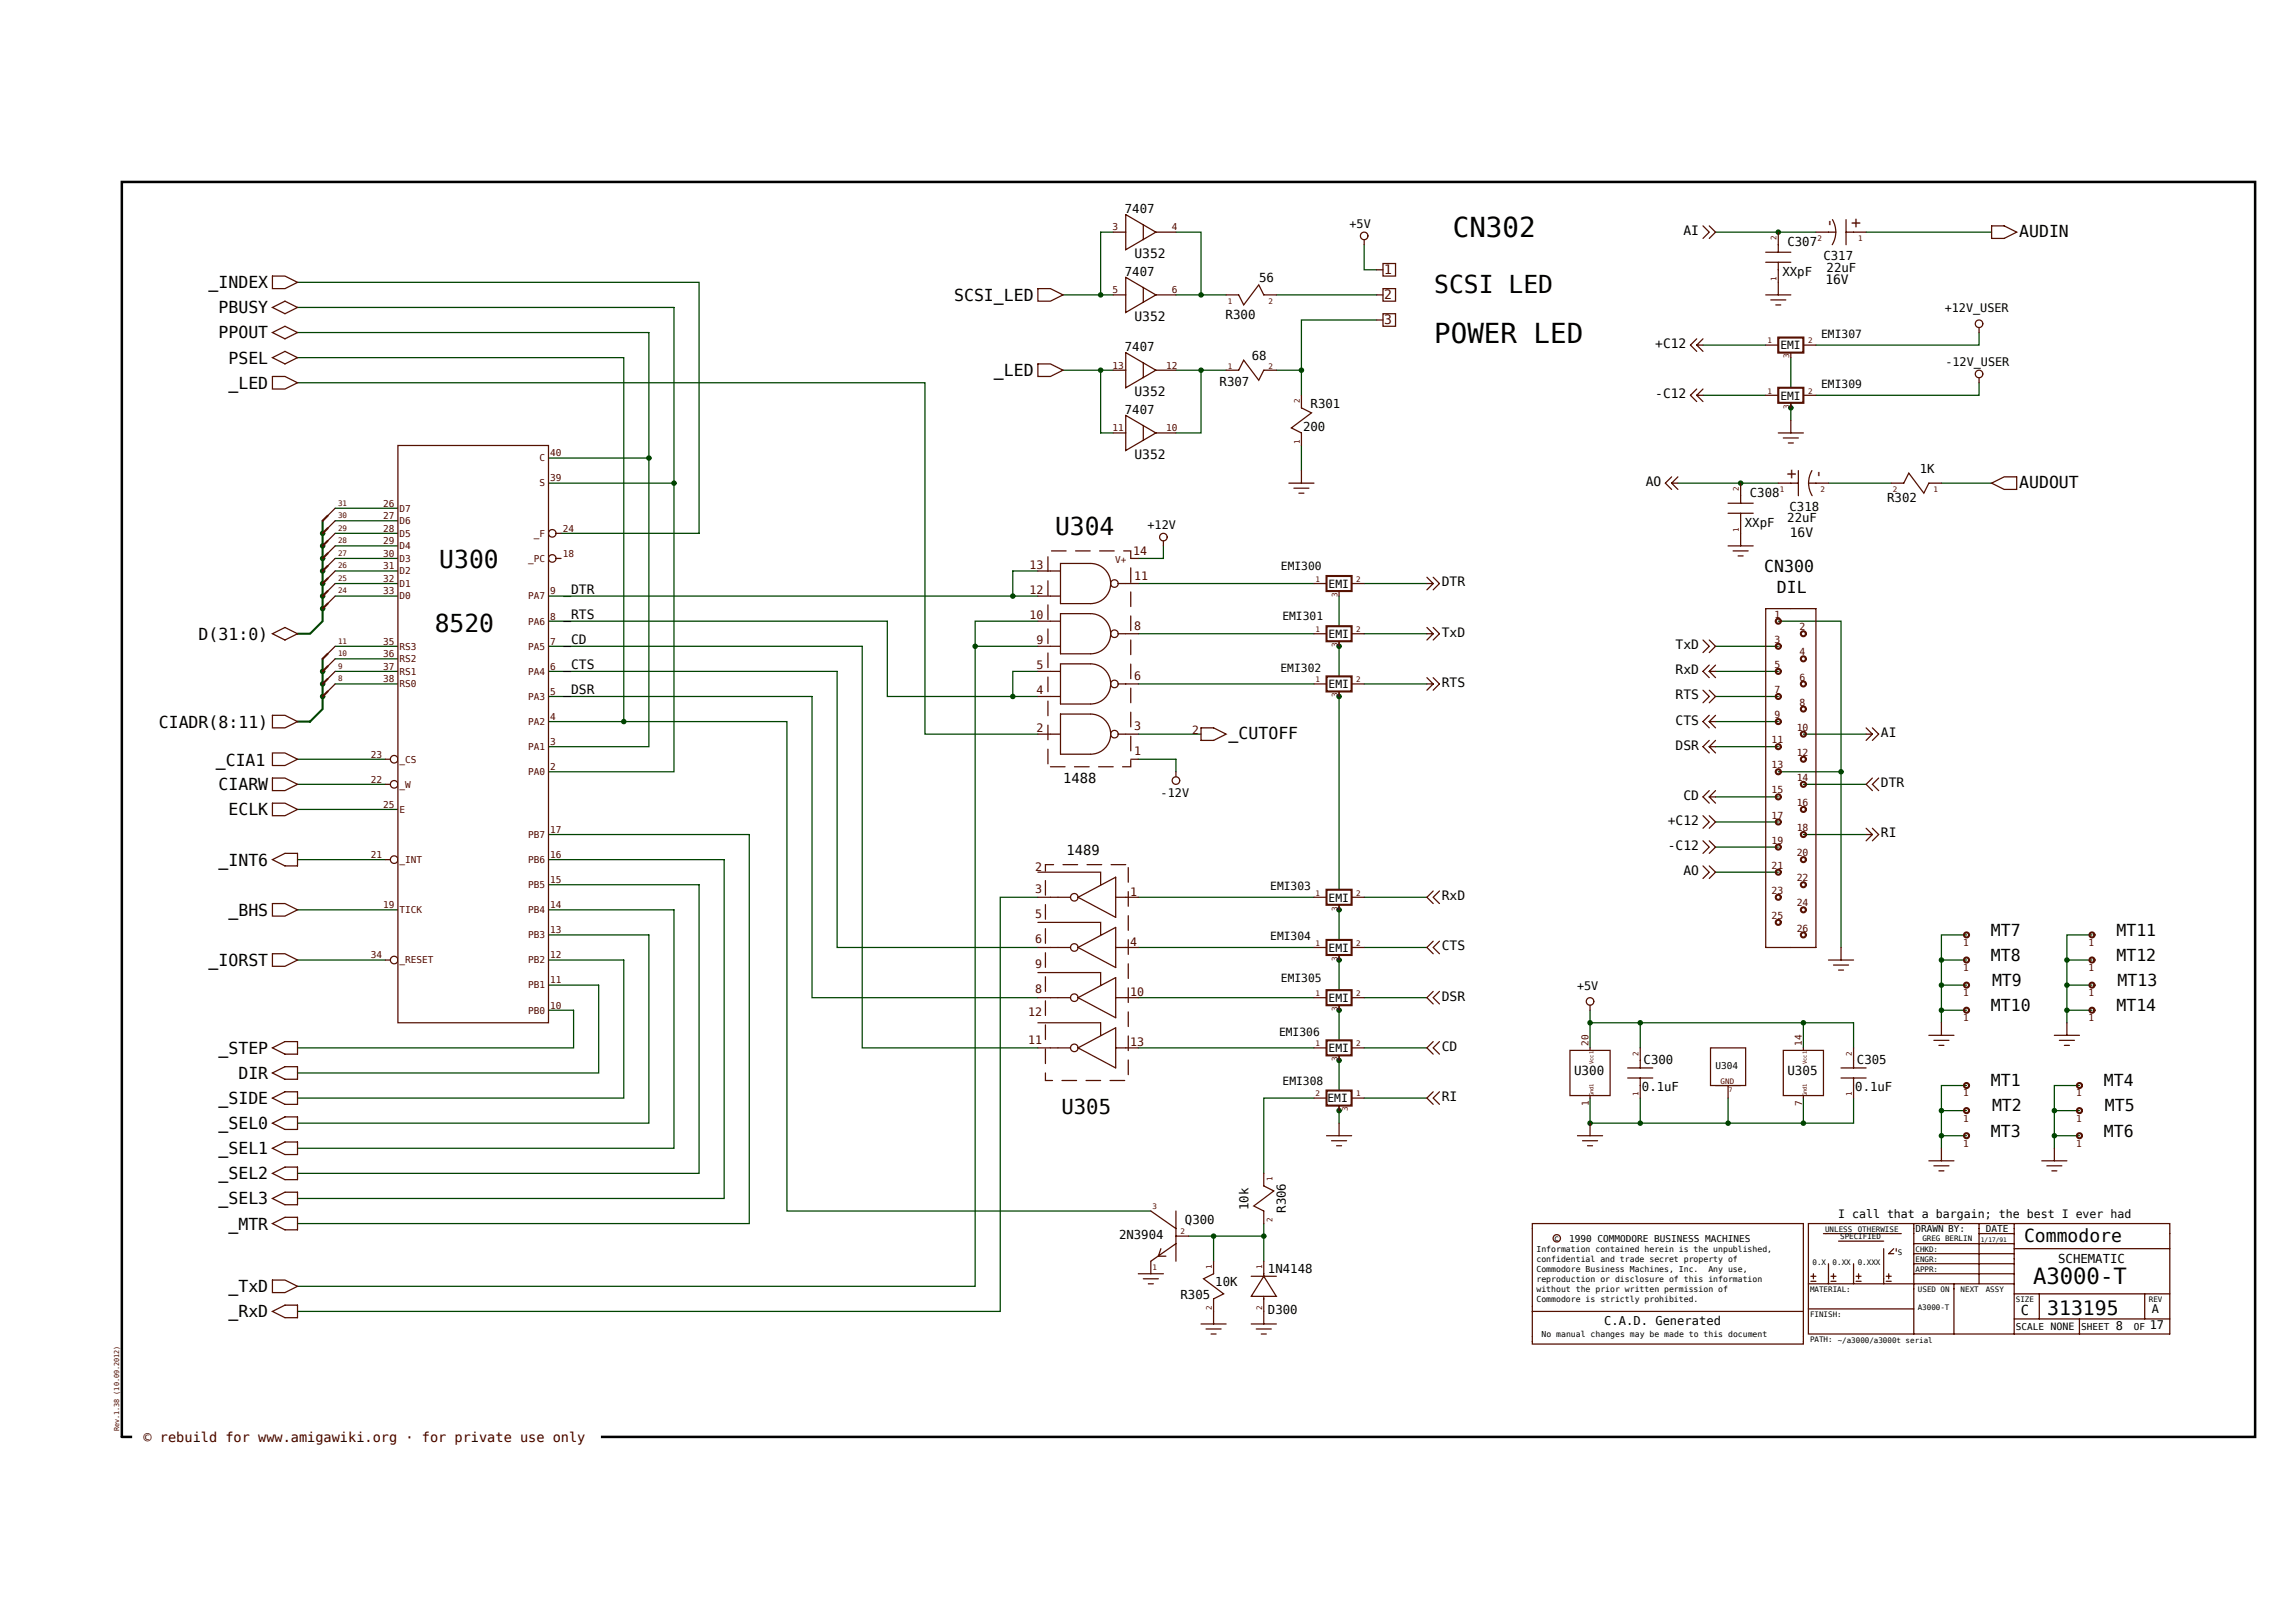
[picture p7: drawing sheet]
<svg xmlns="http://www.w3.org/2000/svg" width="420mm" height="297mm" viewBox="0 0 420 297" stroke-linecap="round" stroke-linejoin="round" font-family="sans-serif">
<defs><g id="words">
<g font-size="5">
<text x="265.9" y="43.4">CN302</text>
<text x="262.5" y="62.7">POWER LED</text>
</g>
<g font-size="4.5">
<text x="262.5" y="53.7">SCSI LED</text>
<text x="193.1" y="97.8">U304</text>
<text x="80.4" y="103.9">U300</text>
<text x="79.6" y="115.7">8520</text>
</g>
<text font-size="4.1" x="372.1" y="235">A3000-T</text>
<text font-size="3.8" x="194.3" y="203.8">U305</text>
<text font-size="3.6" x="374.7" y="240.6">313195</text>
<text font-size="3.3" x="370.4" y="227.3">Commodore</text>
<g font-size="3" fill="#500">
<text x="335.7" y="41.8" transform="rotate(-90 335.7 41.8)">-</text>
<text x="340.6" y="41.8" transform="rotate(-90 340.6 41.8)">+</text>
<text x="328.8" y="87.7" transform="rotate(-90 328.8 87.7)">+</text>
<text x="333.7" y="87.7" transform="rotate(-90 333.7 87.7)">-</text>
</g>
<g font-size="3">
<text x="369.5" y="43.3">AUDIN</text>
<text x="38.2" y="52.8">_INDEX</text>
<text x="40" y="57.4">PBUSY</text>
<text x="174.6" y="55.1">SCSI_LED</text>
<text x="40" y="61.9">PPOUT</text>
<text x="41.8" y="71.1">_LED</text>
<text x="41.8" y="66.5">PSEL</text>
<text x="181.9" y="68.8">_LED</text>
<text x="369.5" y="89.3">AUDOUT</text>
<text x="322.9" y="104.7">CN300</text>
<text x="325.2" y="108.5">DIL</text>
<text x="36.3" y="117.1">D(31:0)</text>
<text x="29.1" y="133.1">CIADR(8:11)</text>
<text x="224.8" y="135.2">_CUTOFF</text>
<text x="39.5" y="140.2">_CIA1</text>
<text x="40" y="144.6">CIARW</text>
<text x="41.8" y="149.2">ECLK</text>
<text x="40" y="158.4">_INT6</text>
<text x="41.8" y="167.6">_BHS</text>
<text x="364.4" y="171.2">MT7</text>
<text x="387.3" y="171.2">MT11</text>
<text x="38.2" y="176.8">_IORST</text>
<text x="364.4" y="175.8">MT8</text>
<text x="387.3" y="175.8">MT12</text>
<text x="364.4" y="185">MT10</text>
<text x="364.6" y="180.4">MT9</text>
<text x="387.3" y="185">MT14</text>
<text x="387.5" y="180.4">MT13</text>
<text x="40" y="192.8">_STEP</text>
<text x="43.6" y="197.4">DIR</text>
<text x="40" y="202">_SIDE</text>
<text x="364.4" y="198.8">MT1</text>
<text x="364.6" y="203.4">MT2</text>
<text x="385" y="198.8">MT4</text>
<text x="385.2" y="203.4">MT5</text>
<text x="40" y="206.6">_SEL0</text>
<text x="364.4" y="208">MT3</text>
<text x="385" y="208">MT6</text>
<text x="40" y="211.2">_SEL1</text>
<text x="40" y="215.8">_SEL2</text>
<text x="40" y="220.4">_SEL3</text>
<text x="41.8" y="225">_MTR</text>
<text x="41.8" y="236.5">_TxD</text>
<text x="41.8" y="241.1">_RxD</text>
</g>
<g font-size="2.5">
<text x="194.6" y="143.2">1488</text>
<text x="195.2" y="156.5">1489</text>
<text x="369.8" y="240.6">C</text>
</g>
<text font-size="2.5" fill="#300" x="26.3" y="263.9">© rebuild for www.amigawiki.org · for private use only</text>
<g font-size="2.4">
<text x="207.6" y="47.2">U352</text>
<text x="308.1" y="43">AI</text>
<text x="334" y="52.1">16V</text>
<text x="207.6" y="58.7">U352</text>
<text x="302.9" y="63.7">+C12</text>
<text x="207.6" y="72.5">U352</text>
<text x="302.9" y="72.9">-C12</text>
<text x="207.6" y="84">U352</text>
<text x="301.2" y="88.9">AO</text>
<text x="327.5" y="98.3">16V</text>
<text x="263.9" y="107.3">DTR</text>
<text x="103.1" y="108.6">_DTR</text>
<text x="103.1" y="113.2">_RTS</text>
<text x="103.1" y="117.8">_CD</text>
<text x="263.9" y="116.5">TxD</text>
<text x="306.6" y="118.8">TxD</text>
<text x="103.1" y="122.4">_CTS</text>
<text x="263.9" y="125.7">RTS</text>
<text x="306.6" y="123.4">RxD</text>
<text x="103.1" y="127">_DSR</text>
<text x="306.6" y="128">RTS</text>
<text x="306.6" y="137.2">DSR</text>
<text x="306.6" y="132.6">CTS</text>
<text x="344.2" y="134.9">AI</text>
<text x="308.1" y="146.4">CD</text>
<text x="344.2" y="144.1">DTR</text>
<text x="305.2" y="155.5">-C12</text>
<text x="305.2" y="151">+C12</text>
<text x="344.2" y="153.3">RI</text>
<text x="308.1" y="160.1">AO</text>
<text x="263.9" y="164.7">RxD</text>
<text x="263.9" y="173.9">CTS</text>
<text x="263.9" y="183.1">DSR</text>
<text x="263.9" y="192.3">CD</text>
<text x="263.9" y="201.5">RI</text>
</g>
<g font-size="2.4" fill="#500">
<text x="253.3" y="50.1">1</text>
<text x="253.3" y="54.7">2</text>
<text x="253.3" y="59.2">3</text>
</g>
<g font-size="2.3">
<text x="205.9" y="39">7407</text>
<text x="327.1" y="45">C307</text>
<text x="333.7" y="47.6">C317</text>
<text x="205.9" y="50.4">7407</text>
<text x="230.4" y="51.7">56</text>
<text x="326.2" y="50.4">XXpF</text>
<text x="334.3" y="49.8">22uF</text>
<text x="224.3" y="58.4">R300</text>
<text x="205.9" y="64.2">7407</text>
<text x="229.1" y="65.9">68</text>
<text x="223.2" y="70.6">R307</text>
<text x="205.9" y="75.7">7407</text>
<text x="239.8" y="74.7">R301</text>
<text x="238.5" y="78.9">200</text>
<text x="351.3" y="86.5">1K</text>
<text x="320.2" y="90.9">C308</text>
<text x="327.1" y="95.5">22uF</text>
<text x="327.5" y="93.5">C318</text>
<text x="345.4" y="91.8">R302</text>
<text x="319.3" y="96.4">XXpF</text>
<text x="288.1" y="196.8">U300</text>
<text x="300.8" y="194.8">C300</text>
<text x="327.1" y="196.8">U305</text>
<text x="339.8" y="194.8">C305</text>
<text x="300.5" y="199.6">0.1uF</text>
<text x="339.5" y="199.6">0.1uF</text>
<text x="228.5" y="221.4" transform="rotate(-90 228.5 221.4)">10k</text>
<text x="235.3" y="222" transform="rotate(-90 235.3 222)">R306</text>
<text x="204.8" y="226.7">2N3904</text>
<text x="216.8" y="224">Q300</text>
<text x="232" y="233">1N4148</text>
<text x="376.7" y="231.1">SCHEMATIC</text>
<text x="216" y="237.6">R305</text>
<text x="222.4" y="235.3">10K</text>
<text x="232" y="240.4">D300</text>
</g>
<g font-size="2.2">
<text x="247" y="41.7">+5V</text>
<text x="355.9" y="57.1">+12V_USER</text>
<text x="356" y="66.9">-12V_USER</text>
<text x="210" y="96.8">+12V</text>
<text x="212.4" y="145.9">-12V</text>
<text x="288.6" y="181.1">+5V</text>
<text x="293.6" y="242.4">C.A.D. Generated</text>
<text x="387.2" y="243.4">8</text>
<text x="393.4" y="243.3">17</text>
<text x="393.8" y="240.3">A</text>
</g>
<g font-size="2.1">
<text x="325.8" y="64">EMI</text>
<text x="333.3" y="61.8">EMI307</text>
<text x="333.3" y="71">EMI309</text>
<text x="325.8" y="73.1">EMI</text>
<text x="234.4" y="104.3">EMI300</text>
<text x="243.1" y="107.6">EMI</text>
<text x="234.7" y="113.5">EMI301</text>
<text x="243.1" y="116.8">EMI</text>
<text x="234.3" y="123.1">EMI302</text>
<text x="243.1" y="126">EMI</text>
<text x="232.5" y="162.9">EMI303</text>
<text x="243.1" y="165">EMI</text>
<text x="232.5" y="172">EMI304</text>
<text x="234.4" y="179.7">EMI305</text>
<text x="243.1" y="174.2">EMI</text>
<text x="243.1" y="183.4">EMI</text>
<text x="234.1" y="189.6">EMI306</text>
<text x="243.1" y="192.6">EMI</text>
<text x="234.7" y="198.6">EMI308</text>
<text x="242.9" y="201.7">EMI</text>
<text x="336.4" y="222.9">I call that a bargain; the best I ever had</text>
</g>
<g font-size="2.1" fill="#500">
<text x="207.4" y="101.5">14</text>
<text x="188.4" y="104.1">13</text>
<text x="207.5" y="106.1">11</text>
<text x="188.4" y="108.7">12</text>
<text x="188.4" y="113.3">10</text>
<text x="189.7" y="117.8">9</text>
<text x="207.5" y="115.3">8</text>
<text x="189.7" y="122.4">5</text>
<text x="207.5" y="124.5">6</text>
<text x="189.7" y="127">4</text>
<text x="189.7" y="133.9">2</text>
<text x="207.5" y="133.7">3</text>
<text x="218.2" y="134.3">2</text>
<text x="207.5" y="138.2">1</text>
<text x="189.4" y="159.3">2</text>
<text x="189.4" y="163.4">3</text>
<text x="206.8" y="163.9">1</text>
<text x="189.4" y="168">5</text>
<text x="189.4" y="172.6">6</text>
<text x="206.8" y="173.1">4</text>
<text x="189.4" y="177.2">9</text>
<text x="188.1" y="185.9">12</text>
<text x="189.4" y="181.8">8</text>
<text x="206.8" y="182.3">10</text>
<text x="188.1" y="191">11</text>
<text x="206.8" y="191.4">13</text>
</g>
<g font-size="1.8" fill="#500">
<text x="324.7" y="113.1">1</text>
<text x="324.7" y="117.6">3</text>
<text x="329.3" y="115.3">2</text>
<text x="329.3" y="119.9">4</text>
<text x="324.7" y="122.2">5</text>
<text x="329.3" y="124.5">6</text>
<text x="324.7" y="126.8">7</text>
<text x="324.7" y="131.4">9</text>
<text x="329.3" y="129.1">8</text>
<text x="324.2" y="136">11</text>
<text x="328.8" y="133.7">10</text>
<text x="324.2" y="140.6">13</text>
<text x="328.8" y="142.9">14</text>
<text x="328.8" y="138.3">12</text>
<text x="324.2" y="145.2">15</text>
<text x="324.2" y="149.8">17</text>
<text x="328.8" y="147.5">16</text>
<text x="324.2" y="154.4">19</text>
<text x="328.8" y="152.1">18</text>
<text x="324.2" y="159">21</text>
<text x="328.8" y="161.3">22</text>
<text x="328.8" y="156.7">20</text>
<text x="324.2" y="163.6">23</text>
<text x="328.8" y="165.9">24</text>
<text x="324.2" y="168.2">25</text>
<text x="328.8" y="170.5">26</text>
</g>
<g font-size="1.7" fill="#500">
<text x="203.6" y="42.2">3</text>
<text x="214.5" y="42.2">4</text>
<text x="203.6" y="53.7">5</text>
<text x="214.5" y="53.7">6</text>
<text x="203.6" y="67.4">13</text>
<text x="213.4" y="67.4">12</text>
<text x="100.7" y="83.5">40</text>
<text x="203.6" y="78.9">11</text>
<text x="213.4" y="78.9">10</text>
<text x="98.7" y="84.4">C</text>
<text x="98.7" y="89">S</text>
<text x="100.7" y="88.1">39</text>
<text x="70.1" y="92.7">26</text>
<text x="70.1" y="95">27</text>
<text x="73.1" y="93.6">D7</text>
<text x="73.1" y="95.9">D6</text>
<text x="70.1" y="97.3">28</text>
<text x="70.1" y="99.6">29</text>
<text x="70.1" y="101.9">30</text>
<text x="73.1" y="98.2">D5</text>
<text x="73.1" y="100.5">D4</text>
<text x="97.7" y="98.2">_F</text>
<text x="103" y="101.9">18</text>
<text x="103" y="97.3">24</text>
<text x="70.1" y="104.2">31</text>
<text x="70.1" y="106.5">32</text>
<text x="73.1" y="105.1">D2</text>
<text x="73.1" y="102.8">D3</text>
<text x="73.1" y="107.4">D1</text>
<text x="96.7" y="102.8">_PC</text>
<text x="204.1" y="103">V+</text>
<text x="70.1" y="108.8">33</text>
<text x="73.1" y="109.7">D0</text>
<text x="96.7" y="109.7">PA7</text>
<text x="100.7" y="108.8">9</text>
<text x="100.7" y="113.4">8</text>
<text x="70.1" y="118">35</text>
<text x="73.1" y="118.9">RS3</text>
<text x="96.7" y="114.3">PA6</text>
<text x="96.7" y="118.9">PA5</text>
<text x="100.7" y="118">7</text>
<text x="70.1" y="124.9">38</text>
<text x="70.1" y="122.6">37</text>
<text x="70.1" y="120.3">36</text>
<text x="73.1" y="125.8">RS0</text>
<text x="73.1" y="123.5">RS1</text>
<text x="73.1" y="121.2">RS2</text>
<text x="96.7" y="123.5">PA4</text>
<text x="100.7" y="122.6">6</text>
<text x="96.7" y="128.1">PA3</text>
<text x="100.7" y="131.7">4</text>
<text x="100.7" y="127.1">5</text>
<text x="96.7" y="132.7">PA2</text>
<text x="96.7" y="137.3">PA1</text>
<text x="100.7" y="136.3">3</text>
<text x="67.8" y="138.6">23</text>
<text x="67.8" y="143.2">22</text>
<text x="73.1" y="139.5">_CS</text>
<text x="96.7" y="141.8">PA0</text>
<text x="100.7" y="140.9">2</text>
<text x="70.1" y="147.8">25</text>
<text x="73.1" y="144.1">_W</text>
<text x="73.1" y="148.7">E</text>
<text x="96.7" y="153.3">PB7</text>
<text x="100.7" y="152.4">17</text>
<text x="67.8" y="157">21</text>
<text x="73.1" y="157.9">_INT</text>
<text x="96.7" y="157.9">PB6</text>
<text x="100.7" y="157">16</text>
<text x="100.7" y="161.6">15</text>
<text x="70.1" y="166.2">19</text>
<text x="73.1" y="167.1">TICK</text>
<text x="96.7" y="167.1">PB4</text>
<text x="96.7" y="162.5">PB5</text>
<text x="100.7" y="166.2">14</text>
<text x="96.7" y="171.7">PB3</text>
<text x="100.7" y="170.8">13</text>
<text x="359.3" y="173.1">1</text>
<text x="382.2" y="173.1">1</text>
<text x="67.8" y="175.4">34</text>
<text x="73.1" y="176.3">_RESET</text>
<text x="96.7" y="176.3">PB2</text>
<text x="100.7" y="175.4">12</text>
<text x="100.7" y="180">11</text>
<text x="359.3" y="177.7">1</text>
<text x="382.2" y="177.7">1</text>
<text x="96.7" y="185.5">PB0</text>
<text x="96.7" y="180.9">PB1</text>
<text x="100.7" y="184.6">10</text>
<text x="359.3" y="182.3">1</text>
<text x="382.2" y="182.3">1</text>
<text x="290.7" y="191.4" transform="rotate(-90 290.7 191.4)">20</text>
<text x="329.8" y="191.4" transform="rotate(-90 329.8 191.4)">14</text>
<text x="359.3" y="186.9">1</text>
<text x="382.2" y="186.9">1</text>
<text x="290.8" y="202.3" transform="rotate(-90 290.8 202.3)">1</text>
<text x="329.8" y="202.3" transform="rotate(-90 329.8 202.3)">7</text>
<text x="359.3" y="200.6">1</text>
<text x="379.9" y="200.6">1</text>
<text x="359.3" y="209.8">1</text>
<text x="359.3" y="205.2">1</text>
<text x="379.9" y="209.8">1</text>
<text x="379.9" y="205.2">1</text>
</g>
<g font-size="1.7">
<text x="313.9" y="195.6">U304</text>
<text x="287.2" y="227.3">1990 COMMODORE BUSINESS MACHINES</text>
<text x="350.5" y="225.4">DRAWN BY:</text>
<text x="363.4" y="225.4">DATE</text>
<text x="368.9" y="243.4">SCALE NONE</text>
<text x="380.9" y="243.4">SHEET</text>
<text x="390.5" y="243.4">OF</text>
</g>
<g font-size="1.5">
<text x="284.4" y="227.1">c</text>
<text x="281.2" y="229.1">Information contained herein is the unpublished,</text>
<text x="281.2" y="230.9">confidential and trade secret property of</text>
<text x="281.2" y="232.8">Commodore Business Machines, Inc.</text>
<text x="312.6" y="232.8">Any use,</text>
<text x="281.2" y="234.6">reproduction or disclosure of this information</text>
<text x="281.2" y="236.5">without the prior written permission of</text>
<text x="281.2" y="238.3">Commodore is strictly prohibited.</text>
<text x="282.1" y="244.7">No manual changes may be made to this document</text>
</g>
<g font-size="1.4" fill="#500">
<text x="325.1" y="43.9" transform="rotate(-90 325.1 43.9)">2</text>
<text x="332.6" y="44.1">2</text>
<text x="340.1" y="44.1">1</text>
<text x="325.1" y="51.4" transform="rotate(-90 325.1 51.4)">1</text>
<text x="224.7" y="55.6">1</text>
<text x="232.1" y="55.6">2</text>
<text x="323.4" y="62.8">1</text>
<text x="327.4" y="65.6" transform="rotate(-90 327.4 65.6)">3</text>
<text x="330.9" y="62.8">2</text>
<text x="224.7" y="67.4">1</text>
<text x="232.1" y="67.4">2</text>
<text x="237.9" y="73.8" transform="rotate(-90 237.9 73.8)">2</text>
<text x="323.4" y="72">1</text>
<text x="327.4" y="74.8" transform="rotate(-90 327.4 74.8)">3</text>
<text x="330.9" y="72">2</text>
<text x="237.9" y="81.2" transform="rotate(-90 237.9 81.2)">1</text>
<text x="318.2" y="89.9" transform="rotate(-90 318.2 89.9)">2</text>
<text x="61.9" y="94.8">30</text>
<text x="61.9" y="92.5">31</text>
<text x="325.7" y="90">1</text>
<text x="333.2" y="90">2</text>
<text x="346.4" y="90">2</text>
<text x="353.8" y="90">1</text>
<text x="61.9" y="101.7">27</text>
<text x="61.9" y="99.4">28</text>
<text x="61.9" y="97.1">29</text>
<text x="318.2" y="97.3" transform="rotate(-90 318.2 97.3)">1</text>
<text x="61.9" y="106.3">25</text>
<text x="61.9" y="104">26</text>
<text x="240.8" y="106.5">1</text>
<text x="248.2" y="106.5">2</text>
<text x="61.9" y="108.6">24</text>
<text x="244.8" y="109.2" transform="rotate(-90 244.8 109.2)">3</text>
<text x="61.9" y="117.8">11</text>
<text x="240.8" y="115.7">1</text>
<text x="244.8" y="118.4" transform="rotate(-90 244.8 118.4)">3</text>
<text x="248.2" y="115.7">2</text>
<text x="61.9" y="124.7">8</text>
<text x="61.9" y="122.4">9</text>
<text x="61.9" y="120.1">10</text>
<text x="240.8" y="124.9">1</text>
<text x="248.2" y="124.9">2</text>
<text x="244.8" y="127.6" transform="rotate(-90 244.8 127.6)">3</text>
<text x="240.8" y="163.9">1</text>
<text x="244.8" y="166.6" transform="rotate(-90 244.8 166.6)">3</text>
<text x="248.2" y="163.9">2</text>
<text x="240.8" y="173.1">1</text>
<text x="248.2" y="173.1">2</text>
<text x="244.8" y="175.8" transform="rotate(-90 244.8 175.8)">3</text>
<text x="240.8" y="182.3">1</text>
<text x="244.8" y="185" transform="rotate(-90 244.8 185)">3</text>
<text x="248.2" y="182.3">2</text>
<text x="240.8" y="191.4">1</text>
<text x="248.2" y="191.4">2</text>
<text x="244.8" y="194.2" transform="rotate(-90 244.8 194.2)">3</text>
<text x="299.9" y="193.2" transform="rotate(-90 299.9 193.2)">2</text>
<text x="338.9" y="193.2" transform="rotate(-90 338.9 193.2)">2</text>
<text x="240.8" y="200.6">2</text>
<text x="246.7" y="203.4" transform="rotate(-90 246.7 203.4)">3</text>
<text x="248.2" y="200.6">1</text>
<text x="299.9" y="200.6" transform="rotate(-90 299.9 200.6)">1</text>
<text x="314.9" y="198.3">GND</text>
<text x="338.9" y="200.6" transform="rotate(-90 338.9 200.6)">1</text>
<text x="210.9" y="221.3">3</text>
<text x="232.9" y="216.2" transform="rotate(-90 232.9 216.2)">1</text>
<text x="216.1" y="225.9">2</text>
<text x="232.9" y="223.6" transform="rotate(-90 232.9 223.6)">2</text>
<text x="210.9" y="232.3">1</text>
<text x="221.8" y="232.2" transform="rotate(-90 221.8 232.2)">1</text>
<text x="231" y="232.2" transform="rotate(-90 231 232.2)">1</text>
<text x="221.8" y="239.7" transform="rotate(-90 221.8 239.7)">2</text>
<text x="231" y="239.7" transform="rotate(-90 231 239.7)">2</text>
</g>
<g font-size="1.4">
<text x="334" y="225.4">UNLESS</text>
<text x="336.8" y="226.8">SPECIFIED</text>
<text x="340" y="225.4">OTHERWISE</text>
<text x="351.8" y="227.1">GREG BERLIN</text>
<text x="331.7" y="231.4">0.X</text>
<text x="335.4" y="231.4">0.XX</text>
<text x="340" y="231.4">0.XXX</text>
<text x="347.3" y="229.6">S</text>
<text x="350.5" y="232.8">APPR:</text>
<text x="350.5" y="230.9">ENGR:</text>
<text x="350.5" y="229.1">CHKD:</text>
<text x="331.3" y="236.5">MATERIAL:</text>
<text x="351" y="239.7">A3000-T</text>
<text x="351" y="236.5">USED ON</text>
<text x="358.8" y="236.5">NEXT</text>
<text x="363.4" y="236.5">ASSY</text>
<text x="368.9" y="238.3">SIZE</text>
<text x="393.3" y="238.3">REV</text>
<text x="331.3" y="245.6">PATH: ~/a3000/a3000t serial</text>
<text x="331.3" y="241.1">FINISH:</text>
</g>
<text font-size="1.2" fill="#300" x="21.8" y="262" transform="rotate(-90 21.8 262)">Rev.1.38 (10.09.2012)</text>
<text font-size="1.1" fill="#500" x="316.4" y="199.9">7</text>
<text font-size="1.1" x="362.5" y="227.2">1/17/91</text>
<g font-size="1" fill="#500">
<text x="291.6" y="194.8" transform="rotate(-90 291.6 194.8)">Vcc1</text>
<text x="330.6" y="194.8" transform="rotate(-90 330.6 194.8)">Vcc1</text>
<text x="291.6" y="200.6" transform="rotate(-90 291.6 200.6)">Gnd1</text>
<text x="330.6" y="200.6" transform="rotate(-90 330.6 200.6)">Gnd1</text>
</g>
</g></defs>
<path d="M22.3 33.3h390.4v229.6h-390.4z" fill="#fff" stroke="#fff" stroke-width=".18"/>
<path d="M22.3 33.3h390.4v229.6h-390.4z" fill="none" stroke="#000" stroke-width=".46"/>
<g fill="none" stroke="#040" stroke-width=".23">
<path d="M54.4 56.3h68.9v84.9h-22.9M54.4 51.7h73.5v45.9h-25.2M201.4 54h2.3M203.7 42.5h-2.3v11.5h-6.9M215.2 42.5h4.6v11.5M215.2 54h9.2M233.6 54h18.3M249.7 44.8v4.6h2.2M251.9 58.6h-13.7v13.7M314 42.5h18.3M341.5 42.5h23M54.4 70h114.9v64.3h20.6"/>
<path d="M54.4 60.9h64.3v75.7h-18.3M54.4 65.4h59.8v66.6M194.5 67.7h6.9v11.5h2.3M201.4 67.7h2.3M215.2 67.7h9.2M219.8 67.7v11.5h-4.6M233.6 67.7h4.6M311.7 72.3h11.4M311.7 63.2h11.4M327.7 65.4v11.5M362.2 70v2.3h-29.9M362.2 60.9v2.3h-29.9"/>
<path d="M61.3 95.3h11.5M61.3 97.6h11.5M61.3 93h11.5M61.3 99.9h11.5M100.4 88.4h22.9M100.4 83.8h18.3M212.9 99.9v2.3h-4.6M238.2 81.5v4.6M307.1 88.4h18.3M334.6 88.4h11.5M355.3 88.4h9.2M61.3 106.8h11.5"/>
<path d="M61.3 102.2h11.5M61.3 109.1h11.5M61.3 104.5h11.5M61.3 118.3h11.5M100.4 113.7h62v13.8h27.5M100.4 118.3h57.4v73.5h32.1M100.4 109.1h84.9M178.5 118.3h11.4M189.9 104.5h-4.6v4.6h4.6M189.9 113.7h-11.4v121.7h-124.1M208.3 106.8h32.2M208.3 116h32.2"/>
<path d="M245.1 109.1v96.4M249.7 106.8h11.4M249.7 116h11.4M314 118.3h11.4M325.4 113.7h11.5v59.7M54.4 138.9h16.1M61.3 125.2h11.5M61.3 120.6h11.5M61.3 122.9h11.5M100.4 132h43.6v89.6h66.6M100.4 122.9h52.8v50.5h36.7M100.4 127.5h48.2v55.1h41.3"/>
<path d="M189.9 122.9h-4.6v4.6M208.3 125.2h32.2M208.3 134.3h11.5M208.3 138.9h6.9v2.3M249.7 125.2h11.4M314 122.9h11.4M314 127.5h11.4M314 132h11.4M314 136.6h11.4M330 134.3h11.5M54.4 148.1h18.4M54.4 157.3h16.1"/>
<path d="M54.4 143.5h16.1M100.4 157.3h32.1v62h-78.1M100.4 152.7h36.7v71.2h-82.7M314 145.8h11.4M314 150.4h11.4M314 155h11.4M314 159.6h11.4M325.4 141.2h11.5M330 143.5h11.5M330 152.7h11.5M54.4 175.7h16.1M54.4 166.5h18.4"/>
<path d="M100.4 171.1h18.3v34.4h-64.3M100.4 166.5h22.9v43.6h-68.9M100.4 175.7h13.8v25.2h-59.8M100.4 161.9h27.5v52.8h-73.5M189.9 164.2h-6.8v75.8h-128.7M208.3 164.2h32.2M208.3 173.4h32.2M249.7 164.2h11.4M249.7 173.4h11.4M355.3 175.7h4.6M359.9 171.1h-4.6v16.1M378.3 175.7h4.5"/>
<path d="M382.8 171.1h-4.5v13.8M100.4 180.3h9.2v16h-55.2M100.4 184.9h4.6v6.9h-50.6M208.3 182.6h32.2M208.3 191.8h32.2M249.7 182.6h11.4M249.7 191.8h11.4M291 191.8v-4.6h48.2v4.6M291 184.9v2.3M300.2 187.2v4.6M330 187.2v4.6M355.3 180.3h4.6"/>
<path d="M355.3 184.9h4.6M359.9 198.6h-4.6v11.5M378.3 180.3h4.5M378.3 184.9h4.5M378.3 184.9v2.3M380.6 198.6h-4.6v11.5M240.5 200.9h-9.2v13.8M249.7 200.9h11.4M291 200.9v4.6h25.2M300.2 200.9v4.6M316.2 200.9v4.6h23v-4.6M330 200.9v4.6"/>
<path d="M355.3 203.2h4.6M355.3 207.8h4.6M376 203.2h4.6M376 207.8h4.6M217.5 226.2h13.8M222.1 226.2v4.6M231.3 223.9v6.9"/>
</g>
<g fill="#040" stroke="#040" stroke-width=".23">
<circle cx="245.1" cy="184.9" r=".38"/>
<circle cx="245.1" cy="175.7" r=".38"/>
<circle cx="245.1" cy="166.5" r=".38"/>
<circle cx="245.1" cy="118.3" r=".38"/>
<circle cx="300.2" cy="205.5" r=".38"/>
<circle cx="330" cy="187.2" r=".38"/>
<circle cx="291" cy="187.2" r=".38"/>
<circle cx="300.2" cy="187.2" r=".38"/>
<circle cx="238.2" cy="67.7" r=".38"/>
<circle cx="318.5" cy="88.4" r=".38"/>
<circle cx="118.7" cy="83.8" r=".38"/>
<circle cx="245.1" cy="127.5" r=".38"/>
<circle cx="59" cy="122.9" r=".38"/>
<circle cx="59" cy="127.5" r=".38"/>
<circle cx="59" cy="125.2" r=".38"/>
<circle cx="327.7" cy="74.6" r=".38"/>
<circle cx="316.2" cy="205.5" r=".38"/>
<circle cx="291" cy="205.5" r=".38"/>
<circle cx="330" cy="205.5" r=".38"/>
<circle cx="185.3" cy="109.1" r=".38"/>
<circle cx="59" cy="99.9" r=".38"/>
<circle cx="59" cy="102.2" r=".38"/>
<circle cx="59" cy="104.5" r=".38"/>
<circle cx="59" cy="106.8" r=".38"/>
<circle cx="59" cy="109.1" r=".38"/>
<circle cx="59" cy="111.4" r=".38"/>
<circle cx="59" cy="97.6" r=".38"/>
<circle cx="114.2" cy="132" r=".38"/>
<circle cx="185.3" cy="127.5" r=".38"/>
<circle cx="245.1" cy="194.1" r=".38"/>
<circle cx="201.4" cy="67.7" r=".38"/>
<circle cx="201.4" cy="54" r=".38"/>
<circle cx="245.1" cy="203.2" r=".38"/>
<circle cx="219.8" cy="54" r=".38"/>
<circle cx="219.8" cy="67.7" r=".38"/>
<circle cx="178.5" cy="118.3" r=".38"/>
<circle cx="123.3" cy="88.4" r=".38"/>
<circle cx="325.4" cy="42.5" r=".38"/>
<circle cx="222.1" cy="226.2" r=".38"/>
<circle cx="231.3" cy="226.2" r=".38"/>
<circle cx="336.9" cy="141.2" r=".38"/>
<circle cx="355.3" cy="207.8" r=".38"/>
<circle cx="355.3" cy="203.2" r=".38"/>
<circle cx="376" cy="207.8" r=".38"/>
<circle cx="376" cy="203.2" r=".38"/>
<circle cx="355.3" cy="184.9" r=".38"/>
<circle cx="355.3" cy="180.3" r=".38"/>
<circle cx="378.3" cy="180.3" r=".38"/>
<circle cx="378.3" cy="184.9" r=".38"/>
<circle cx="378.3" cy="175.7" r=".38"/>
<circle cx="355.3" cy="175.7" r=".38"/>
</g>
<path d="M59 95.3v18.4l-2.3 2.3h-2.3M59 120.6v9.1l-2.3 2.3h-2.3" fill="none" stroke="#040" stroke-width=".38"/>
<g fill="none" stroke="#510" stroke-width=".23">
<path d="M49.9 56.3l2.3-1.2 2.2 1.2-2.2 1.1zM49.9 50.5h2.3l2.2 1.2-2.2 1.1h-2.3zM189.9 52.8h2.3l2.3 1.2-2.3 1.1h-2.3zM203.7 54h2.3M206 50.8l5.5 3.2-5.5 3.2zM209.2 52.6v2.7M211.5 54h3.7M49.9 65.4l2.3-1.1 2.2 1.1-2.2 1.2zM49.9 60.9l2.3-1.2 2.2 1.2-2.2 1.1zM189.9 66.6h2.3l2.3 1.1-2.3 1.2h-2.3zM203.7 67.7h2.3M206 64.5l5.5 3.2-5.5 3.3z"/>
<path d="M209.2 66.4v2.7M211.5 67.7h3.7M61.3 99.9l-1.3 1.4M61.3 97.6l-1.3 1.4M61.3 95.3l-1.3 1.4M61.3 93l-1.3 1.4M101.8 97.6h.9M49.9 116l2.3-1.2 2.2 1.2-2.2 1.1zM61.3 118.3l-1.3 1.3M61.3 109.1l-1.3 1.4M61.3 106.8l-1.3 1.4M61.3 104.5l-1.3 1.4"/>
<path d="M61.3 102.2l-1.3 1.4M101.8 102.2h.9M49.9 137.8h2.3l2.2 1.1-2.2 1.2h-2.3zM49.9 130.9h2.3l2.2 1.1-2.2 1.2h-2.3zM61.3 125.2l-1.3 1.3M61.3 122.9l-1.3 1.3M61.3 120.6l-1.3 1.3M70.5 138.9h.9M49.9 157.3l2.3-1.1h2.2v2.3h-2.2zM49.9 147h2.3l2.2 1.1-2.2 1.2h-2.3zM49.9 142.4h2.3l2.2 1.1-2.2 1.2h-2.3zM70.5 143.5h.9"/>
<path d="M70.5 157.3h.9M49.9 174.5h2.3l2.2 1.2-2.2 1.1h-2.3zM49.9 165.3h2.3l2.2 1.2-2.2 1.1h-2.3zM70.5 175.7h.9M49.9 196.3l2.3-1.1h2.2v2.3h-2.2zM49.9 191.8l2.3-1.2h2.2v2.3h-2.2zM49.9 219.3l2.3-1.1h2.2v2.3h-2.2zM49.9 214.7l2.3-1.1h2.2v2.3h-2.2zM49.9 210.1l2.3-1.1h2.2v2.3h-2.2zM49.9 205.5l2.3-1.1h2.2v2.3h-2.2zM49.9 200.9l2.3-1.1h2.2v2.3h-2.2zM49.9 240l2.3-1.2h2.2v2.3h-2.2z"/>
<path d="M49.9 234.2h2.3l2.2 1.2-2.2 1.1h-2.3zM49.9 223.9l2.3-1.1h2.2v2.3h-2.2z"/>
<circle cx="101.1" cy="97.6" r=".69"/>
<circle cx="101.1" cy="102.2" r=".69"/>
<circle cx="72.1" cy="138.9" r=".69"/>
<circle cx="72.1" cy="143.5" r=".69"/>
<circle cx="72.1" cy="157.3" r=".69"/>
<circle cx="72.1" cy="175.7" r=".69"/>
</g>
<path d="M60 99l-1 .9M60 96.7l-1 .9M60 94.4l-1 .9M60 119.6l-1 1M60 110.5l-1 .9M60 108.2l-1 .9M60 105.9l-1 .9M60 103.6l-1 .9M60 101.3l-1 .9M60 126.5l-1 1M60 124.2l-1 1M60 121.9l-1 1" fill="none" stroke="#510" stroke-width=".38"/>
<path d="M72.8 81.5h27.6v105.7h-27.6z" fill="#fff" stroke="#510" stroke-width=".23"/>
<g fill="none" stroke="#510" stroke-width=".23">
<path d="M224.4 54h2.3l.9 1.8 2.8-3.7 .9 1.9h2.3M49.9 68.9h2.3l2.2 1.1-2.2 1.2h-2.3zM310.5 71.2l-1.1 1.1 1.1 1.2M310.5 72.3l1.2 1.2M310.5 72.3h1.2M310.5 62l-1.1 1.2 1.1 1.1M310.5 63.2l1.2 1.1M310.5 63.2h1.2M311.7 71.2l-1.2 1.1M311.7 62l-1.2 1.2M323.1 72.3h2.3M327.7 73.7v.9"/>
<path d="M330 72.3h2.3M235.9 88.4h4.6M236.8 89.3h2.7M237.7 90.2h.9M238.2 86.1v2.3M210.6 221.6l4.6 3.2M212.4 228.5l-.4 1.4h1.4M215.2 221.6v9.2M215.2 226.2h2.3M215.2 227.6l-4.6 3.2M280.4 240v6h49.6v-22.1h-49.6v16.1h49.6M330.9 223.9h66.2v20.2h-66.2z"/>
<path d="M330.9 234.9h37.7M330.9 239.5h19.3M331.4 234.5h.9M331.4 233.6h.9M331.9 233.1v.9M333.7 225.7h14.2M334.6 231.3v3.6M335.1 234.5h.9M335.1 233.6h.9M335.5 233.1v.9M336.5 227.1h8.2M339.2 231.3v3.6"/>
<path d="M339.7 234.5h.9M339.7 233.6h.9M340.1 233.1v.9M344.7 228.5v6.4M345.2 234.5h.9M345.2 233.6h.9M345.6 233.1v.9M346.6 228.5l-1 .9h1M347 228.5v.5M350.2 223.9v20.2M350.2 233.1h18.4M350.2 231.3h18.4"/>
<path d="M350.2 229.4h18.4M350.2 227.6h18.4M357.6 234.9v9.2M362.2 223.9v11M362.2 225.7h6.4M368.6 236.8h28.5M368.6 223.9v20.2M368.6 228.5h28.5M373.2 236.8v4.6M392.5 236.8v4.6M368.6 241.4h28.5M380.6 241.4v2.7"/>
<circle cx="284.9" cy="226.6" r=".67"/>
</g>
<path d="M325.4 71h4.6v2.7h-4.6z" fill="#fff" stroke="#510" stroke-width=".38"/>
<g fill="none" stroke="#510" stroke-width=".23">
<path d="M206 39.3l5.5 3.2-5.5 3.2zM203.7 42.5h2.3M209.2 41.1v2.8M211.5 42.5h3.7M249.7 43.9v.9M203.7 79.2h2.3M206 76l5.5 3.2-5.5 3.2zM209.2 77.8v2.8M211.5 79.2h3.7M323.1 63.2h2.3M327.7 64.5v.9M330 63.2h2.3"/>
<path d="M189.9 109.1h4.2M189.9 104.5h4.2M189.9 118.3h4.2M189.9 113.7h4.2M194.1 103.1h5.5a3.7 3.7 0 0 1 3.7 3.7 3.7 3.7 0 0 1-3.7 3.7h-5.5zM194.1 112.3h5.5a3.7 3.7 0 0 1 3.7 3.7 3.7 3.7 0 0 1-3.7 3.6h-5.5zM204.6 106.8h3.7M204.6 116h3.7M206.9 102.2h1.4M261.1 106.8h1.2M261.1 105.6l1.2 1.2M262.3 105.6l1.1 1.2-1.1 1.1"/>
<path d="M262.3 106.8l-1.2 1.1M189.9 134.3h4.2M189.9 127.5h4.2M189.9 122.9h4.2M194.1 130.7h5.5a3.7 3.7 0 0 1 3.7 3.6 3.7 3.7 0 0 1-3.7 3.7h-5.5zM194.1 121.5h5.5a3.7 3.7 0 0 1 3.7 3.7 3.7 3.7 0 0 1-3.7 3.6h-5.5zM204.6 134.3h3.7M204.6 125.2h3.7M206.9 138.9h1.4M189.9 159.6h11.5v2.3M189.9 168.8h11.5v2.3M189.9 178h11.5v2.3"/>
<path d="M189.9 164.2h6M189.9 173.4h6M197.3 164.2l6.9-3.7v7.4zM197.3 173.4l6.9-3.7v7.4zM204.2 164.2h4.1M204.2 173.4h4.1M189.9 191.8h6M189.9 182.6h6M189.9 187.2h11.5v2.3M197.3 182.6l6.9-3.7v7.3zM197.3 191.8l6.9-3.7v7.3zM204.2 191.8h4.1"/>
<path d="M204.2 182.6h4.1"/>
<circle cx="249.7" cy="43.2" r=".69"/>
<circle cx="204" cy="106.8" r=".69"/>
<circle cx="204" cy="116" r=".69"/>
<circle cx="204" cy="125.2" r=".69"/>
<circle cx="204" cy="134.3" r=".69"/>
<circle cx="196.6" cy="173.4" r=".69"/>
<circle cx="196.6" cy="164.2" r=".69"/>
<circle cx="196.6" cy="182.6" r=".69"/>
<circle cx="196.6" cy="191.8" r=".69"/>
</g>
<path d="M192.2 140.3h14.7v-39.5h-15.1v39.5h.4M206 158.2h-14.7v39.5h15.2v-39.5h-.5" fill="none" stroke="#510" stroke-width=".23" stroke-dasharray="2.7 1.7"/>
<path d="M325.4 61.8h4.6v2.7h-4.6z" fill="#fff" stroke="#510" stroke-width=".38"/>
<g fill="none" stroke="#510" stroke-width=".23">
<path d="M362.2 59.9v1M325.4 79.2h4.6M327.7 76.9v2.3M362.2 69.1v.9M326.4 80.1h2.7M327.3 81.1h.9M323.1 111.4h9.2v62h-9.2zM240.5 200.9h2.3M245.1 202.3v.9M247.4 200.9h2.3"/>
<circle cx="362.2" cy="59.2" r=".69"/>
<circle cx="362.2" cy="68.4" r=".69"/>
</g>
<g fill="none" stroke="#510" stroke-width=".38">
<circle cx="325.4" cy="113.7" r=".46"/>
<circle cx="325.4" cy="118.3" r=".46"/>
<circle cx="330" cy="116" r=".46"/>
<circle cx="325.4" cy="127.5" r=".46"/>
<circle cx="325.4" cy="132" r=".46"/>
<circle cx="325.4" cy="122.9" r=".46"/>
<circle cx="325.4" cy="136.6" r=".46"/>
<circle cx="330" cy="129.7" r=".46"/>
<circle cx="330" cy="120.6" r=".46"/>
<circle cx="330" cy="125.2" r=".46"/>
<circle cx="330" cy="138.9" r=".46"/>
<circle cx="330" cy="134.3" r=".46"/>
<circle cx="325.4" cy="150.4" r=".46"/>
<circle cx="325.4" cy="141.2" r=".46"/>
<circle cx="325.4" cy="155" r=".46"/>
<circle cx="325.4" cy="145.8" r=".46"/>
<circle cx="325.4" cy="159.6" r=".46"/>
<circle cx="330" cy="143.5" r=".46"/>
<circle cx="330" cy="152.7" r=".46"/>
<circle cx="330" cy="157.3" r=".46"/>
<circle cx="330" cy="148.1" r=".46"/>
<circle cx="325.4" cy="168.8" r=".46"/>
<circle cx="325.4" cy="164.2" r=".46"/>
<circle cx="330" cy="171.1" r=".46"/>
<circle cx="330" cy="166.5" r=".46"/>
<circle cx="330" cy="161.9" r=".46"/>
</g>
<path d="M242.8 199.6h4.6v2.7h-4.6z" fill="#fff" stroke="#510" stroke-width=".38"/>
<g fill="none" stroke="#510" stroke-width=".23">
<path d="M224.4 67.7h2.3l.9-1.8 2.8 3.7 .9-1.9h2.3M238.2 72.3v2.3l1.8 1-3.7 2.7 1.9 .9v2.3M212.9 99v.9M261.1 114.8l1.2 1.2M261.1 116h1.2M262.3 114.8l1.1 1.2-1.1 1.1M262.3 116l-1.2 1.1M219.8 133.2h2.3l2.3 1.1-2.3 1.2h-2.3zM261.1 124l1.2 1.2M261.1 125.2h1.2M262.3 124l1.1 1.2-1.1 1.1M262.3 125.2l-1.2 1.1"/>
<path d="M215.2 141.2v1M262.3 163l-1.2 1.2 1.2 1.1M262.3 172.2l-1.2 1.2 1.2 1.1M263.4 163l-1.1 1.2 1.1 1.1M263.4 172.2l-1.1 1.2 1.1 1.1M262.3 181.4l-1.2 1.2 1.2 1.1M262.3 190.6l-1.2 1.2 1.2 1.1M262.3 199.8l-1.2 1.1 1.2 1.2M263.4 181.4l-1.1 1.2 1.1 1.1M263.4 190.6l-1.1 1.2 1.1 1.1M263.4 199.8l-1.1 1.1 1.1 1.2M242.8 207.8h4.6"/>
<path d="M243.7 208.7h2.7M244.6 209.7h.9M245.1 205.5v2.3"/>
<circle cx="212.9" cy="98.3" r=".69"/>
<circle cx="215.2" cy="142.8" r=".69"/>
</g>
<path d="M253.1 52.8h2.3v2.3h-2.3z" fill="#fff" stroke="#510" stroke-width=".23"/>
<path d="M251.9 54h1.2" fill="none" stroke="#510" stroke-width=".23"/>
<path d="M253.1 57.4h2.3v2.3h-2.3z" fill="#fff" stroke="#510" stroke-width=".23"/>
<path d="M251.9 58.6h1.2" fill="none" stroke="#510" stroke-width=".23"/>
<path d="M253.1 48.2h2.3v2.3h-2.3z" fill="#fff" stroke="#510" stroke-width=".23"/>
<g fill="none" stroke="#510" stroke-width=".23">
<path d="M251.9 49.4h1.2M291 191.8v.4M231.3 214.7v2.3l1.8 .9-3.7 2.8 1.9 .9v2.3M291 200.5v.4M208.3 233.1h4.6M209.2 234h2.8M210.2 234.9h.9M210.6 230.8v2.3M222.1 230.8v2.3l-1.8 .9 3.6 2.8-1.8 .9v4.6M231.3 240v2.3M219.8 242.3h4.6M220.7 243.2h2.8"/>
<path d="M221.6 244.1h1M229 242.3h4.6M229.9 243.2h2.8M230.8 244.1h.9"/>
</g>
<path d="M287.3 192.2h7.4v8.3h-7.4z" fill="#fff" stroke="#510" stroke-width=".23"/>
<g fill="none" stroke="#510" stroke-width=".23">
<path d="M311.7 41.3l1.1 1.2-1.1 1.1M312.8 41.3l1.2 1.2-1.2 1.1M305.9 87.3l-1.1 1.1 1.1 1.2M305.9 88.4l1.2 1.2M305.9 88.4h1.2M307.1 87.3l-1.2 1.1M240.5 191.8h2.3M245.1 193.1v1M247.4 191.8h2.3M291 183.9v1M297.9 197.3h4.6M297.9 195.4h4.6"/>
<path d="M300.2 191.8v3.6M300.2 197.3v3.6M288.7 207.8h4.6M289.6 208.7h2.8M290.5 209.7h.9M291 205.5v2.3"/>
<circle cx="291" cy="183.3" r=".69"/>
</g>
<path d="M242.8 190.4h4.6v2.7h-4.6z" fill="#fff" stroke="#510" stroke-width=".38"/>
<path d="M240.5 182.6h2.3M245.1 183.9v1M247.4 182.6h2.3" fill="none" stroke="#510" stroke-width=".23"/>
<path d="M242.8 181.2h4.6v2.7h-4.6z" fill="#fff" stroke="#510" stroke-width=".38"/>
<path d="M240.5 173.4h2.3M245.1 174.8v.9M247.4 173.4h2.3" fill="none" stroke="#510" stroke-width=".23"/>
<path d="M242.8 172h4.6v2.8h-4.6z" fill="#fff" stroke="#510" stroke-width=".38"/>
<path d="M240.5 164.2h2.3M245.1 165.6v.9M247.4 164.2h2.3" fill="none" stroke="#510" stroke-width=".23"/>
<path d="M242.8 162.8h4.6v2.8h-4.6z" fill="#fff" stroke="#510" stroke-width=".38"/>
<path d="M240.5 125.2h2.3M245.1 126.5v1M247.4 125.2h2.3" fill="none" stroke="#510" stroke-width=".23"/>
<path d="M242.8 123.8h4.6v2.7h-4.6z" fill="#fff" stroke="#510" stroke-width=".38"/>
<path d="M240.5 116h2.3M245.1 117.3v1M247.4 116h2.3" fill="none" stroke="#510" stroke-width=".23"/>
<path d="M242.8 114.6h4.6v2.7h-4.6z" fill="#fff" stroke="#510" stroke-width=".38"/>
<path d="M240.5 106.8h2.3M245.1 108.2v.9M247.4 106.8h2.3" fill="none" stroke="#510" stroke-width=".23"/>
<path d="M242.8 105.4h4.6v2.8h-4.6z" fill="#fff" stroke="#510" stroke-width=".38"/>
<path d="M314 198.6h4.5M316.2 198.6v2.3" fill="none" stroke="#510" stroke-width=".23"/>
<path d="M313 191.8h6.5v6.8h-6.5z" fill="#fff" stroke="#510" stroke-width=".23"/>
<path d="M311.7 158.5l1.1 1.1-1.1 1.2M311.7 153.9l1.1 1.1-1.1 1.2M311.7 149.3l1.1 1.1-1.1 1.2M312.8 158.5l1.2 1.1-1.2 1.2M312.8 153.9l1.2 1.1-1.2 1.2M312.8 149.3l1.2 1.1-1.2 1.2M330 191.8v.4M330 200.5v.4" fill="none" stroke="#510" stroke-width=".23"/>
<path d="M326.4 192.2h7.3v8.3h-7.3z" fill="#fff" stroke="#510" stroke-width=".23"/>
<g fill="none" stroke="#510" stroke-width=".23">
<path d="M323.1 54h4.6M323.1 48h4.6M323.1 46.2h4.6M324.1 54.9h2.7M325 55.8h.9M325.4 42.5v3.7M325.4 48v6M332.3 42.5h3.7M335.3 40.2a4.5 4.5 0 0 1 0 4.6M337.8 42.5h3.7M337.8 40.2v4.6M364.5 41.3h2.3l2.3 1.2-2.3 1.1h-2.3z"/>
<path d="M316.2 99.9h4.6M316.2 93.9h4.6M316.2 92.1h4.6M318.5 88.4v3.7M318.5 93.9v6M325.4 88.4h3.7M329.1 86.1v4.6M330.9 88.4h3.7M331.6 86.1a4.5 4.5 0 0 0 0 4.6M346.1 88.4h2.3l.9-1.8 2.8 3.6 .9-1.8h2.3M364.5 88.4l2.3-1.1h2.3v2.3h-2.3zM311.7 117.1l1.1 1.2-1.1 1.1"/>
<path d="M312.8 117.1l1.2 1.2-1.2 1.1M317.2 100.8h2.7M318.1 101.7h.9M311.7 126.3l1.1 1.2-1.1 1.1M312.8 126.3l1.2 1.2-1.2 1.1M312.8 135.5l-1.1 1.1 1.1 1.2M312.8 136.6l1.2 1.2M312.8 136.6h1.2M312.8 130.9l-1.1 1.1 1.1 1.2M312.8 132l1.2 1.2M312.8 132h1.2M312.8 121.7l-1.1 1.2 1.1 1.1"/>
<path d="M312.8 122.9l1.2 1.1M312.8 122.9h1.2M314 135.5l-1.2 1.1M314 130.9l-1.2 1.1M314 121.7l-1.2 1.2M341.5 133.2l1.2 1.1M341.5 134.3h1.2M342.7 133.2l1.1 1.1-1.1 1.2M342.7 134.3l-1.2 1.2M312.8 144.7l-1.1 1.1 1.1 1.2M312.8 145.8l1.2 1.2M312.8 145.8h1.2"/>
<path d="M314 144.7l-1.2 1.1M341.5 151.6l1.2 1.1M341.5 152.7h1.2M342.7 142.4l-1.2 1.1 1.2 1.2M342.7 151.6l1.1 1.1-1.1 1.2M342.7 152.7l-1.2 1.2M343.8 142.4l-1.1 1.1 1.1 1.2M334.6 175.7h4.6M335.5 176.6h2.8M336.5 177.5h.9M336.9 173.4v2.3M336.9 197.3h4.6"/>
<path d="M336.9 195.4h4.6M339.2 191.8v3.6M339.2 197.3v3.6M353 189.5h4.6M353.9 190.4h2.8M354.8 191.3h.9M355.3 187.2v2.3M376 189.5h4.6M376.9 190.4h2.7M377.8 191.3h.9M378.3 187.2v2.3M353 212.4h4.6"/>
<path d="M353.9 213.3h2.8M354.8 214.3h.9M355.3 210.1v2.3M373.7 212.4h4.6M374.6 213.3h2.7M375.5 214.3h.9M376 210.1v2.3M229 233.6h4.6M231.3 233.6l2.3 3.6h-4.6zM231.3 230.8v2.8M231.3 237.2v2.8"/>
</g>
<g fill="none" stroke="#510" stroke-width=".38">
<circle cx="359.9" cy="175.7" r=".46"/>
<circle cx="359.9" cy="171.1" r=".46"/>
<circle cx="382.8" cy="175.7" r=".46"/>
<circle cx="382.8" cy="171.1" r=".46"/>
<circle cx="359.9" cy="198.6" r=".46"/>
<circle cx="359.9" cy="184.9" r=".46"/>
<circle cx="359.9" cy="180.3" r=".46"/>
<circle cx="380.6" cy="198.6" r=".46"/>
<circle cx="382.8" cy="184.9" r=".46"/>
<circle cx="382.8" cy="180.3" r=".46"/>
<circle cx="359.9" cy="207.8" r=".46"/>
<circle cx="359.9" cy="203.2" r=".46"/>
<circle cx="380.6" cy="203.2" r=".46"/>
<circle cx="380.6" cy="207.8" r=".46"/>
</g>
<path d="M24.3 261.4h85.6v2.9h-85.6z" fill="#fff" stroke="#fff" stroke-width=".18"/>
<use href="#words"/>
</svg>
